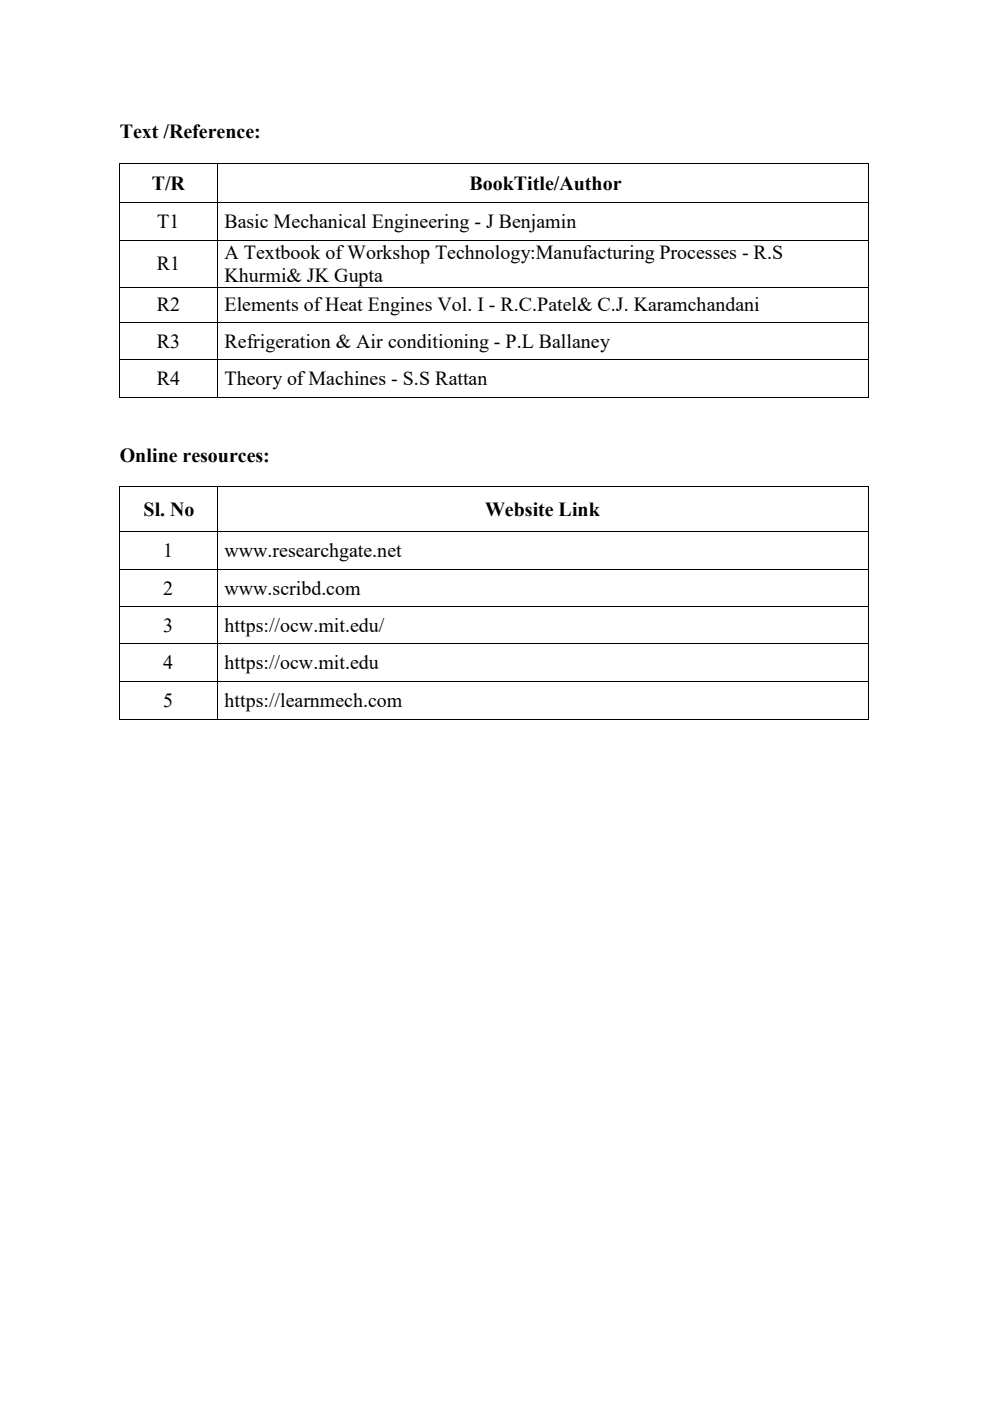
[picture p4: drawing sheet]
<svg xmlns="http://www.w3.org/2000/svg" width="210mm" height="297mm" viewBox="0 0 210 297" stroke-linecap="round" stroke-linejoin="round" font-family="sans-serif">
<defs><g id="words">
<g font-size="4.2">
<text x="25.4" y="29.3">Text /Reference:</text>
<text x="32.2" y="40.3">T/R</text>
<text x="99.6" y="40.3">BookTitle/Author</text>
<text x="33.4" y="48.4">T1</text>
<text x="47.6" y="48.4">Basic Mechanical Engineering - J Benjamin</text>
<text x="33.2" y="57.3">R1</text>
<text x="47.6" y="59.7">Khurmi&amp; JK Gupta</text>
<text x="47.6" y="54.9">A Textbook of Workshop Technology:Manufacturing Processes - R.S</text>
<text x="33.2" y="66">R2</text>
<text x="47.6" y="66">Elements of Heat Engines Vol. I - R.C.Patel&amp; C.J. Karamchandani</text>
<text x="33.2" y="73.7">R3</text>
<text x="47.6" y="73.7">Refrigeration &amp; Air conditioning - P.L Ballaney</text>
<text x="33.2" y="81.6">R4</text>
<text x="47.6" y="81.6">Theory of Machines - S.S Rattan</text>
<text x="25.4" y="98">Online resources:</text>
<text x="30.4" y="109.5">Sl. No</text>
<text x="102.9" y="109.5">Website Link</text>
<text x="34.6" y="118.1">1</text>
<text x="47.6" y="118.1">www.researchgate.net</text>
<text x="34.6" y="126.1">2</text>
<text x="47.6" y="126.1">www.scribd.com</text>
<text x="34.6" y="133.9">3</text>
<text x="47.6" y="133.9">https://ocw.mit.edu/</text>
<text x="34.6" y="141.9">4</text>
<text x="47.6" y="141.9">https://ocw.mit.edu</text>
<text x="34.6" y="149.9">5</text>
<text x="47.6" y="149.9">https://learnmech.com</text>
</g>
</g></defs>
<g fill="#000">
<path d="M25.3 34.5h.2v.2h-.2zM46 34.5h.1v.2h-.1zM184.1 34.5h.1v.2h-.1zM25.3 42.9h.2v.2h-.2zM25.3 50.9h.2v.2h-.2zM46 42.9h.1v.2h-.1zM46 50.9h.1v.2h-.1zM184.1 42.9h.1v.2h-.1zM184.1 50.9h.1v.2h-.1zM25.3 60.8h.2v.2h-.2zM25.3 68.2h.2v.2h-.2zM25.3 76.2h.2v.2h-.2z"/>
<path d="M46 60.8h.1v.2h-.1zM46 68.2h.1v.2h-.1zM46 76.2h.1v.2h-.1zM184.1 60.8h.1v.2h-.1zM184.1 68.2h.1v.2h-.1zM184.1 76.2h.1v.2h-.1zM25.3 84.1h.2v.2h-.2zM46 84.1h.1v.2h-.1zM184.1 84.1h.1v.2h-.1zM25.3 103.2h.2v.1h-.2zM25.3 112.7h.2v.2h-.2zM46 103.2h.1v.1h-.1z"/>
<path d="M46 112.7h.1v.2h-.1zM184.1 103.2h.1v.1h-.1zM184.1 112.7h.1v.2h-.1zM25.3 120.6h.2v.2h-.2zM25.3 128.6h.2v.1h-.2zM25.3 136.4h.2v.1h-.2zM46 120.6h.1v.2h-.1zM46 128.6h.1v.1h-.1zM46 136.4h.1v.1h-.1zM184.1 120.6h.1v.2h-.1zM184.1 128.6h.1v.1h-.1zM184.1 136.4h.1v.1h-.1z"/>
<path d="M25.3 144.4h.2v.2h-.2zM25.3 152.4h.2v.2h-.2zM46 144.4h.1v.2h-.1zM46 152.4h.1v.2h-.1zM184.1 144.4h.1v.2h-.1zM184.1 152.4h.1v.2h-.1z"/>
</g>
<g fill="none" stroke="#000" stroke-width=".21">
<path d="M25.4 34.7v8.2M25.5 34.6h20.5M46.1 34.7v8.2M46.1 34.6h138M184.1 34.7v8.2M25.4 43.1v7.8M25.4 51.1v9.7M25.5 43h20.5M25.5 51h20.5M46.1 43.1v7.8M46.1 51.1v9.7M46.1 43h138"/>
<path d="M46.1 51h138M184.1 43.1v7.8M184.1 51.1v9.7M25.4 61v7.2M25.4 68.4v7.8M25.4 76.4v7.7M25.5 60.9h20.5M25.5 68.3h20.5M25.5 76.3h20.5M46.1 61v7.2M46.1 68.4v7.8M46.1 76.4v7.7"/>
<path d="M46.1 60.9h138M46.1 68.3h138M46.1 76.3h138M184.1 61v7.2M184.1 68.4v7.8M184.1 76.4v7.7M25.5 84.2h20.5M46.1 84.2h138M25.4 103.3v9.4M25.4 112.9v7.7M25.5 103.3h20.5M25.5 112.8h20.5"/>
<path d="M46.1 103.3v9.4M46.1 112.9v7.7M46.1 103.3h138M46.1 112.8h138M184.1 103.3v9.4M184.1 112.9v7.7M25.4 120.8v7.8M25.4 128.7v7.7M25.4 136.5v7.9M25.5 120.7h20.5M25.5 128.7h20.5M25.5 136.4h20.5"/>
<path d="M46.1 120.8v7.8M46.1 128.7v7.7M46.1 136.5v7.9M46.1 120.7h138M46.1 128.7h138M46.1 136.4h138M184.1 120.8v7.8M184.1 128.7v7.7M184.1 136.5v7.9M25.4 144.6v7.8M25.5 144.5h20.5M25.5 152.5h20.5"/>
<path d="M46.1 144.6v7.8M46.1 144.5h138M46.1 152.5h138M184.1 144.6v7.8"/>
</g>
<use href="#words"/>
</svg>
